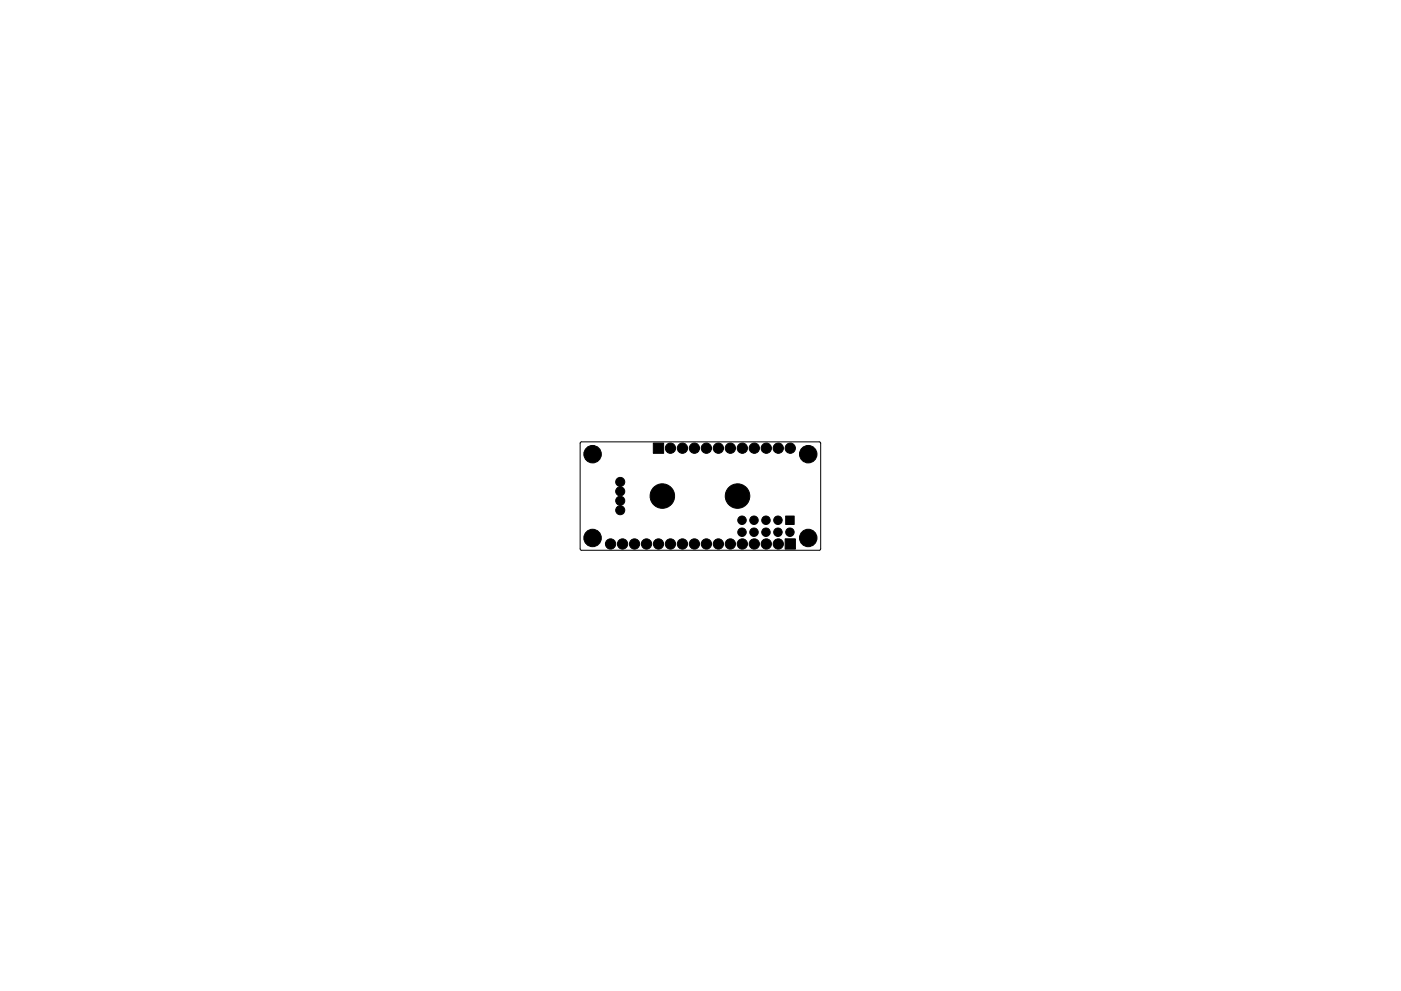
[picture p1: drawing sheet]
<svg xmlns="http://www.w3.org/2000/svg" width="297mm" height="210mm" viewBox="0 0 297 210" stroke-linecap="round" stroke-linejoin="round" font-family="sans-serif">
<path d="M123.1 93.8h50.7l.2 .2v22.6l-.3 .1h-50.5l-.2-.3z" fill="none" stroke="#000" stroke-width=".21"/>
<g fill="#000" stroke="#000" stroke-width=".21">
<path d="M138.5 94h2.2v2.2h-2.2zM166.5 114.3h2.1v2.2h-2.1zM166.6 109.5h1.8v1.8h-1.8z"/>
<circle cx="125.6" cy="96.4" r="1.85"/>
<circle cx="142.2" cy="95.1" r="1.09"/>
<circle cx="144.7" cy="95.1" r="1.09"/>
<circle cx="147.2" cy="95.1" r="1.09"/>
<circle cx="149.8" cy="95.1" r="1.09"/>
<circle cx="152.3" cy="95.1" r="1.09"/>
<circle cx="154.9" cy="95.1" r="1.09"/>
<circle cx="157.4" cy="95.1" r="1.09"/>
<circle cx="159.9" cy="95.1" r="1.09"/>
<circle cx="162.5" cy="95.1" r="1.09"/>
<circle cx="165" cy="95.1" r="1.09"/>
<circle cx="167.6" cy="95.1" r="1.09"/>
<circle cx="171.4" cy="96.4" r="1.85"/>
<circle cx="125.6" cy="114.1" r="1.85"/>
<circle cx="129.5" cy="115.4" r="1.09"/>
<circle cx="131.5" cy="104.2" r=".96"/>
<circle cx="131.5" cy="106.2" r=".96"/>
<circle cx="131.5" cy="102.2" r=".96"/>
<circle cx="131.5" cy="108.2" r=".96"/>
<circle cx="132" cy="115.4" r="1.09"/>
<circle cx="134.5" cy="115.4" r="1.09"/>
<circle cx="137.1" cy="115.4" r="1.09"/>
<circle cx="139.6" cy="115.4" r="1.09"/>
<circle cx="140.4" cy="105.2" r="2.6"/>
<circle cx="142.2" cy="115.4" r="1.09"/>
<circle cx="144.7" cy="115.4" r="1.09"/>
<circle cx="147.2" cy="115.4" r="1.09"/>
<circle cx="149.8" cy="115.4" r="1.09"/>
<circle cx="152.3" cy="115.4" r="1.09"/>
<circle cx="154.9" cy="115.4" r="1.09"/>
<circle cx="156.4" cy="105.2" r="2.6"/>
<circle cx="157.3" cy="110.4" r=".9"/>
<circle cx="157.3" cy="112.9" r=".9"/>
<circle cx="157.4" cy="115.4" r="1.09"/>
<circle cx="159.9" cy="112.9" r=".9"/>
<circle cx="159.9" cy="110.4" r=".9"/>
<circle cx="159.9" cy="115.4" r="1.09"/>
<circle cx="162.4" cy="112.9" r=".9"/>
<circle cx="162.4" cy="110.4" r=".9"/>
<circle cx="162.5" cy="115.4" r="1.09"/>
<circle cx="164.9" cy="112.9" r=".9"/>
<circle cx="164.9" cy="110.4" r=".9"/>
<circle cx="165" cy="115.4" r="1.09"/>
<circle cx="167.5" cy="112.9" r=".9"/>
<circle cx="171.4" cy="114.1" r="1.85"/>
</g>
</svg>
